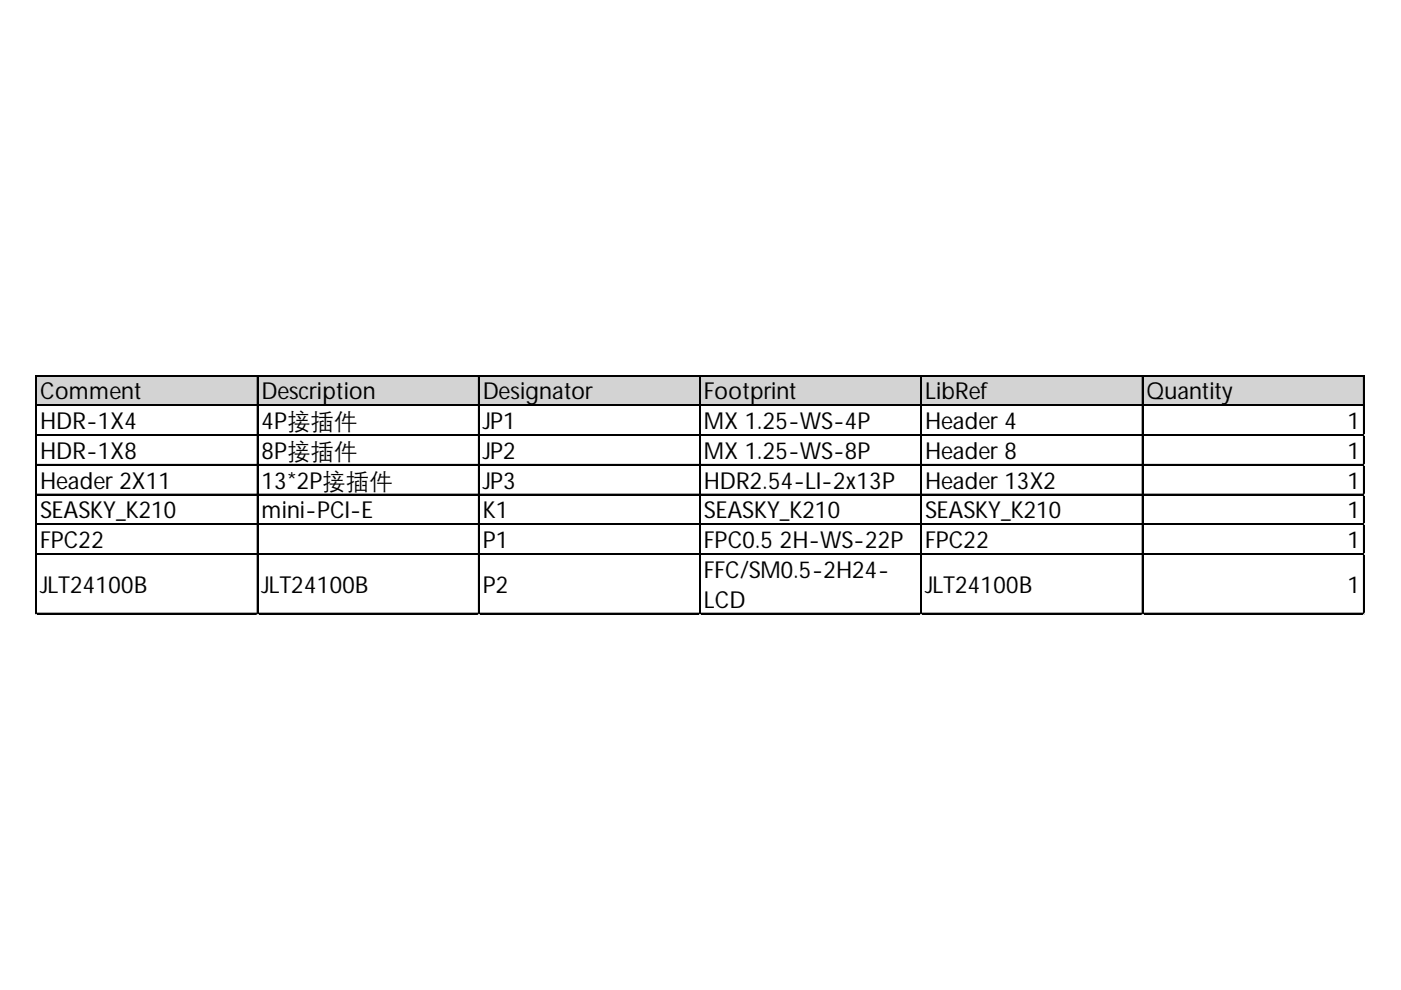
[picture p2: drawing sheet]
<svg xmlns="http://www.w3.org/2000/svg" width="297mm" height="210mm" viewBox="0 0 297 210" stroke-linecap="round" stroke-linejoin="round" font-family="sans-serif">
<defs><g id="words">
<g font-size="5">
<text x="8.5" y="84.7">Comment</text>
<text x="55.4" y="84.7">Description</text>
<text x="102.3" y="84.7">Designator</text>
<text x="149.2" y="84.7">Footprint</text>
<text x="196.2" y="84.7">LibRef</text>
<text x="243.1" y="84.7">Quantity</text>
<text x="8.5" y="91">HDR-1X4</text>
<text x="55.4" y="91">4P接插件</text>
<text x="102.3" y="91">JP1</text>
<text x="149.2" y="91">MX 1.25-WS-4P</text>
<text x="196.2" y="91">Header4</text>
<text x="285.7" y="91">1</text>
<text x="8.5" y="97.3">HDR-1X8</text>
<text x="55.4" y="97.3">8P接插件</text>
<text x="102.3" y="97.3">JP2</text>
<text x="149.2" y="97.3">MX 1.25-WS-8P</text>
<text x="196.2" y="97.3">Header8</text>
<text x="285.7" y="97.3">1</text>
<text x="8.5" y="103.6">Header2X11</text>
<text x="55.4" y="103.6">13*2P接插件</text>
<text x="102.3" y="103.6">JP3</text>
<text x="149.2" y="103.6">HDR2.54-LI-2x13P</text>
<text x="196.2" y="103.6">Header13X2</text>
<text x="285.7" y="103.6">1</text>
<text x="8.5" y="109.9">SEASKY_K210</text>
<text x="55.4" y="109.9">mini-PCI-E</text>
<text x="102.3" y="109.9">K1</text>
<text x="149.2" y="109.9">SEASKY_K210</text>
<text x="196.2" y="109.9">SEASKY_K210</text>
<text x="285.7" y="109.9">1</text>
<text x="8.5" y="116.2">FPC22</text>
<text x="102.3" y="116.2">P1</text>
<text x="149.2" y="116.2">FPC0.52H-WS-22P</text>
<text x="196.2" y="116.2">FPC22</text>
<text x="285.7" y="116.2">1</text>
<text x="8.5" y="125.7">JLT24100B</text>
<text x="55.4" y="125.7">JLT24100B</text>
<text x="102.3" y="125.7">P2</text>
<text x="149.2" y="122.5">FFC/SM0.5-2H24-</text>
<text x="196.2" y="125.7">JLT24100B</text>
<text x="285.7" y="125.7">1</text>
<text x="149.2" y="128.8">LCD</text>
</g>
</g></defs>
<path d="M7.8 79.7h281.6v6.4h-281.6z" fill="#d3d3d3"/>
<g fill="none" stroke="#000" stroke-width=".23">
<path d="M7.6 79.5v50.7M7.7 79.5v50.7M7.8 79.5h281.5M7.8 79.6h281.5M54.5 79.8v50.4M54.6 79.8v50.4M101.4 79.8v50.4M101.6 79.8v50.4M148.3 79.8v50.4M148.5 79.8v50.4M195.3 79.8v50.4M195.4 79.8v50.4"/>
<path d="M242.2 79.8v50.4M242.3 79.8v50.4M289.1 79.8v50.4M289.2 79.8v50.4M7.8 85.8h281.5M7.8 86h281.5M7.8 92.2h281.5M7.8 92.3h281.5M7.8 98.5h281.5M7.8 98.6h281.5M7.8 104.8h281.5M7.8 104.9h281.5"/>
<path d="M7.8 111.1h281.5M7.8 111.2h281.5M7.8 117.4h281.5M7.8 117.5h281.5M7.8 130h281.5M7.8 130.1h281.5"/>
</g>
<path d="M7.6 130.2v.1" fill="none" stroke="#d4d4d4" stroke-width=".23"/>
<path d="M7.6 130.2l.2 .1z" fill="#d4d4d4"/>
<path d="M54.5 130.2v.1" fill="none" stroke="#d4d4d4" stroke-width=".23"/>
<path d="M54.5 130.2l.3 .1z" fill="#d4d4d4"/>
<path d="M101.4 130.2v.1" fill="none" stroke="#d4d4d4" stroke-width=".23"/>
<path d="M101.4 130.2l.3 .1z" fill="#d4d4d4"/>
<path d="M148.3 130.2v.1" fill="none" stroke="#d4d4d4" stroke-width=".23"/>
<path d="M148.3 130.2l.3 .1z" fill="#d4d4d4"/>
<path d="M195.3 130.2v.1" fill="none" stroke="#d4d4d4" stroke-width=".23"/>
<path d="M195.3 130.2l.2 .1z" fill="#d4d4d4"/>
<path d="M242.2 130.2v.1" fill="none" stroke="#d4d4d4" stroke-width=".23"/>
<path d="M242.2 130.2l.2 .1z" fill="#d4d4d4"/>
<path d="M289.1 130.2v.1" fill="none" stroke="#d4d4d4" stroke-width=".23"/>
<path d="M289.1 130.2l.2 .1z" fill="#d4d4d4"/>
<path d="M289.3 92.2h.1" fill="none" stroke="#d4d4d4" stroke-width=".23"/>
<path d="M289.3 92.2l.1 .2z" fill="#d4d4d4"/>
<path d="M289.3 98.5h.1" fill="none" stroke="#d4d4d4" stroke-width=".23"/>
<path d="M289.3 98.5l.1 .2z" fill="#d4d4d4"/>
<path d="M289.3 104.8h.1" fill="none" stroke="#d4d4d4" stroke-width=".23"/>
<path d="M289.3 104.8l.1 .2z" fill="#d4d4d4"/>
<path d="M289.3 111.1h.1" fill="none" stroke="#d4d4d4" stroke-width=".23"/>
<path d="M289.3 111.1l.1 .2z" fill="#d4d4d4"/>
<path d="M289.3 117.4h.1" fill="none" stroke="#d4d4d4" stroke-width=".23"/>
<path d="M289.3 117.4l.1 .2z" fill="#d4d4d4"/>
<path d="M289.3 130h.1" fill="none" stroke="#d4d4d4" stroke-width=".23"/>
<path d="M289.3 130l.1 .2z" fill="#d4d4d4"/>
<use href="#words"/>
</svg>
